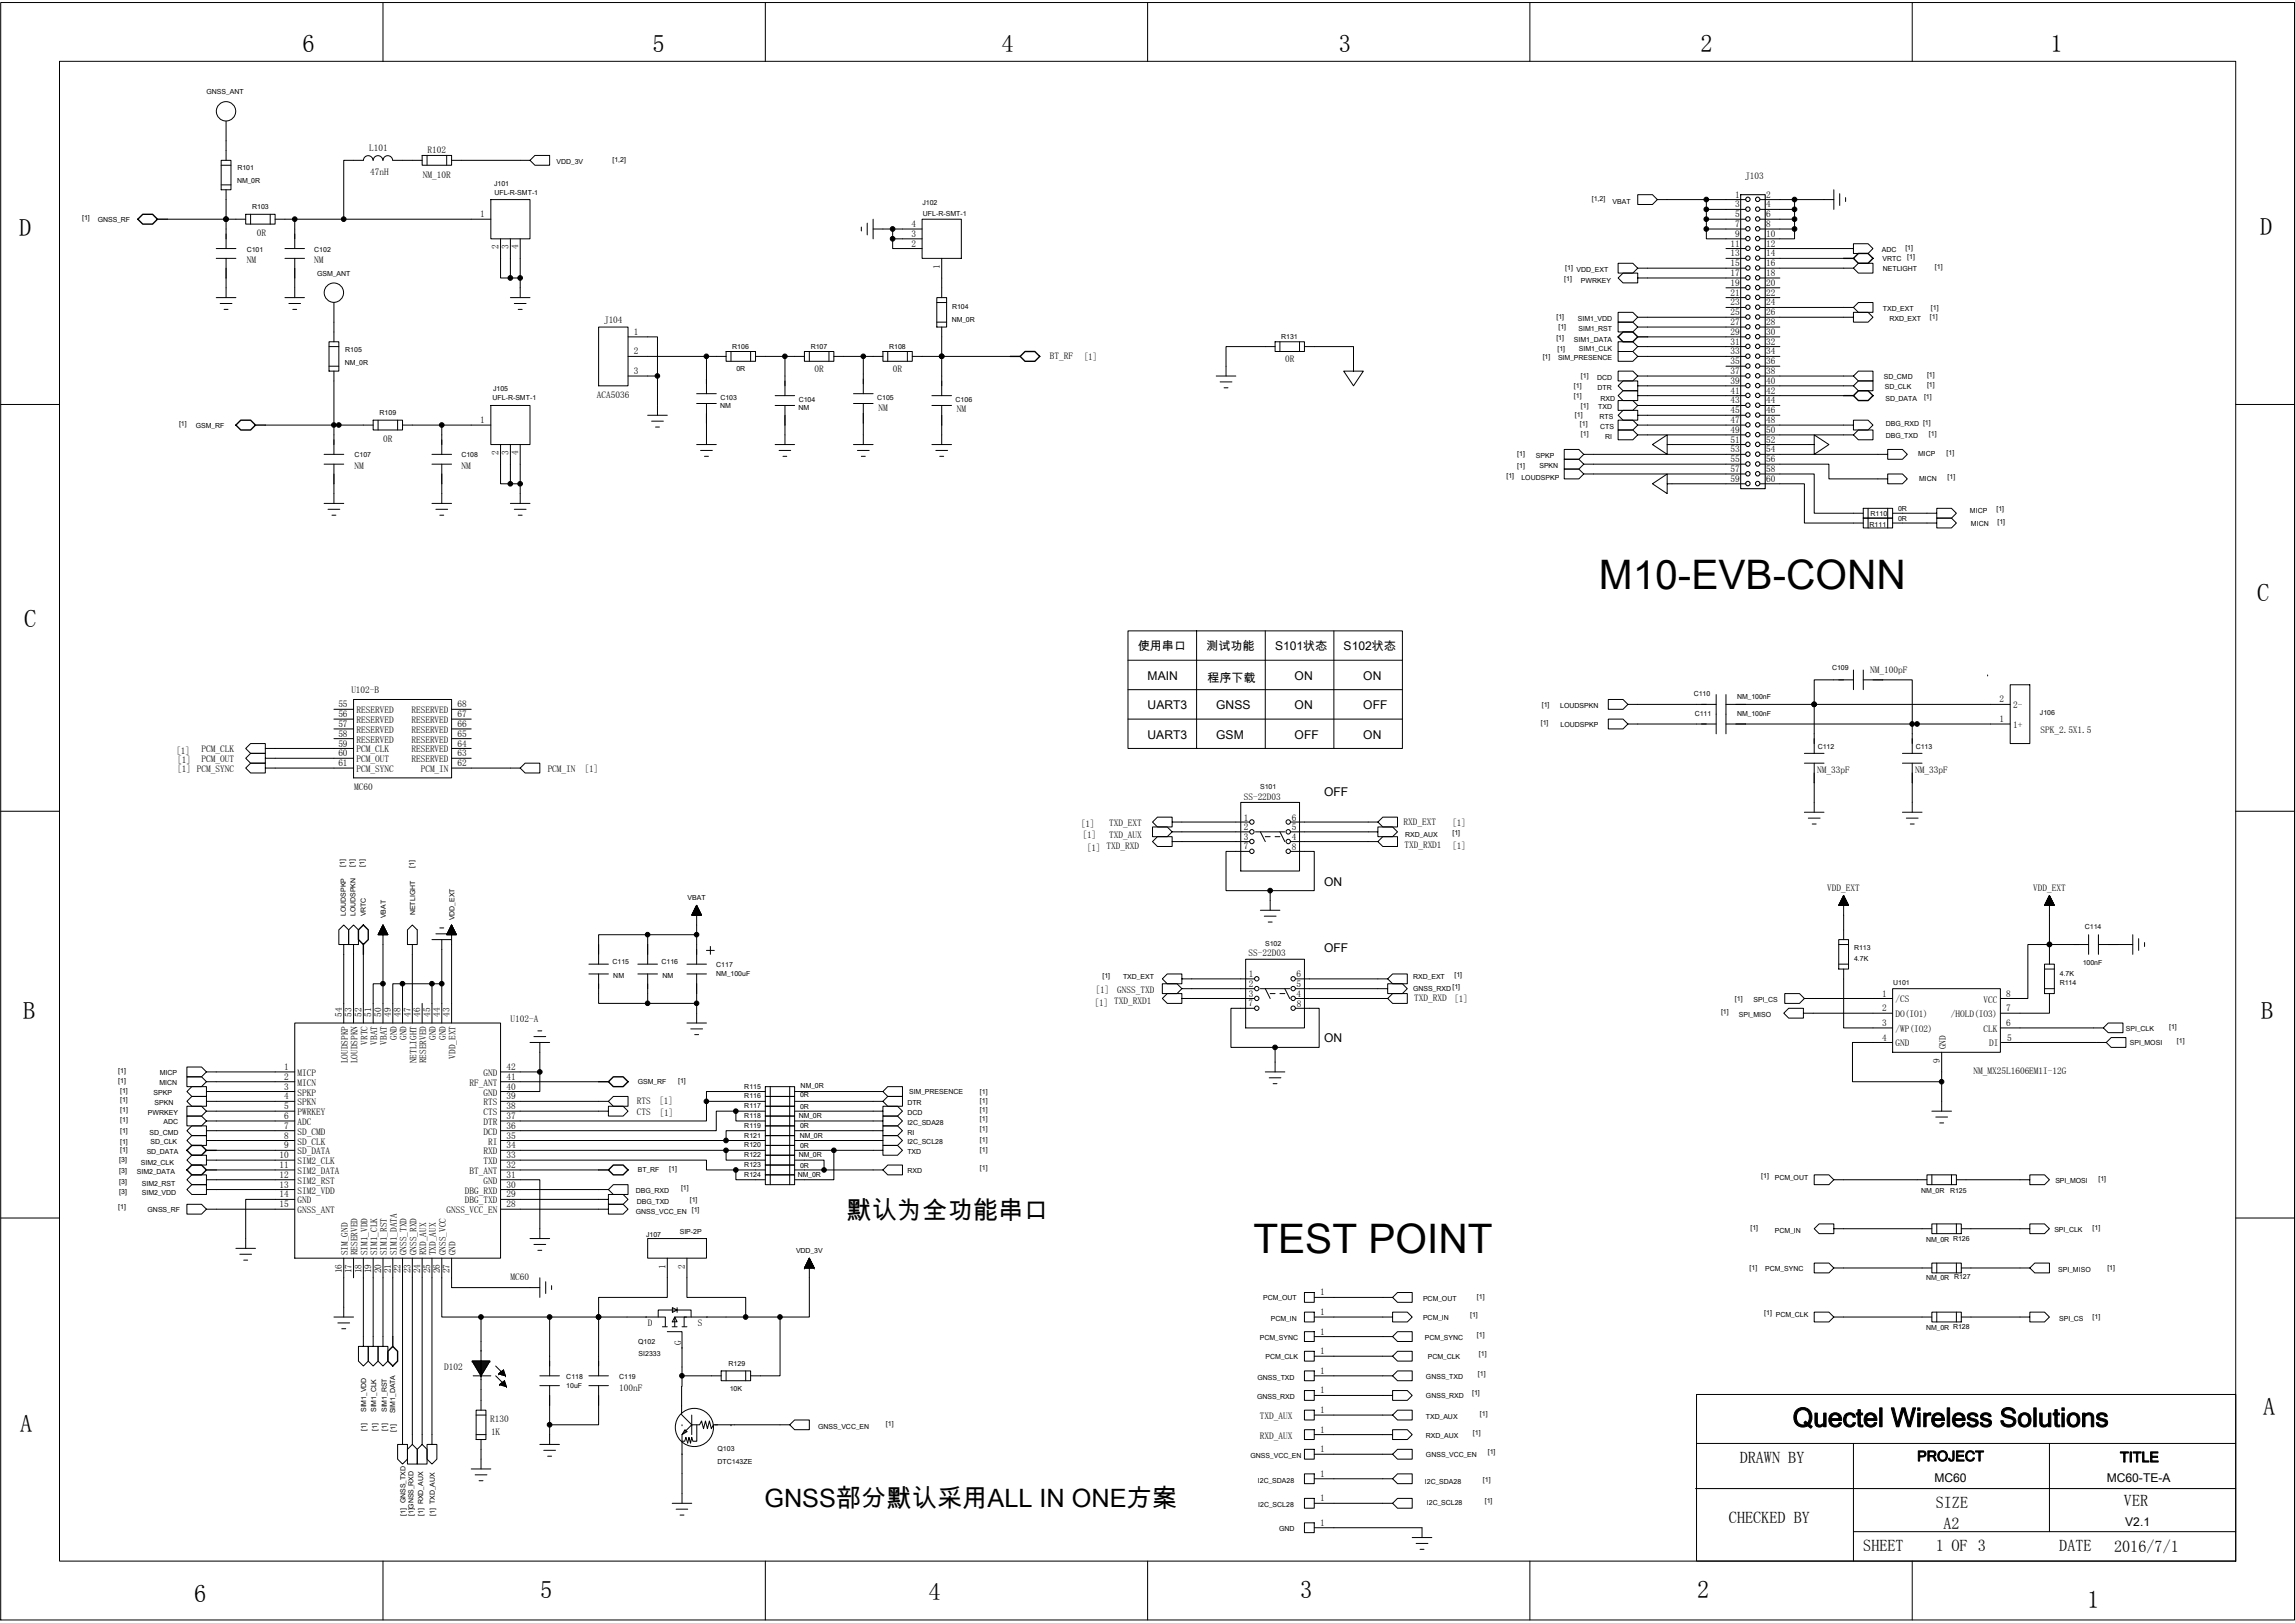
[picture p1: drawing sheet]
<svg xmlns="http://www.w3.org/2000/svg" width="594mm" height="420mm" viewBox="0 0 594 420" stroke-linecap="round" stroke-linejoin="round" font-family="sans-serif">
<defs><g id="words">
<g font-size="10.5">
<text x="413.9" y="152.4">M10-EVB-CONN</text>
<text x="324.4" y="324.5">TEST POINT</text>
</g>
<text font-size="6.8" x="464" y="369.4">Quectel Wireless Solutions</text>
<g font-size="6.5">
<text x="219.2" y="315.6">默认为全功能串口</text>
<text x="197.9" y="390.2">GNSS部分默认采用ALL IN ONE方案</text>
</g>
<g font-size="6.3">
<text x="78.3" y="13.3">6</text>
<text x="168.9" y="13.3">5</text>
<text x="259.2" y="13.3">4</text>
<text x="346.6" y="13.3">3</text>
<text x="440.2" y="13.3">2</text>
<text x="530.8" y="13.3">1</text>
<text x="5" y="61.1">D</text>
<text x="585.1" y="60.8">D</text>
<text x="584.3" y="155.7">C</text>
<text x="6.3" y="162.3">C</text>
<text x="6" y="263.8">B</text>
<text x="585.3" y="263.8">B</text>
<text x="5.2" y="370.6">A</text>
<text x="585.8" y="366.3">A</text>
<text x="139.9" y="413.6">5</text>
<text x="336.5" y="413.6">3</text>
<text x="439.3" y="413.6">2</text>
<text x="50.3" y="414.7">6</text>
<text x="240.3" y="414.1">4</text>
<text x="540.3" y="416.2">1</text>
</g>
<g font-size="4.2">
<text x="450.3" y="378.8">DRAWN BY</text>
<text x="549.8" y="389.9">VER</text>
<text x="447.5" y="394.2">CHECKED BY</text>
<text x="501.1" y="390.4">SIZE</text>
<text x="503.1" y="395.8">A2</text>
<text x="482.3" y="401.6">SHEET</text>
<text x="501.1" y="401.6">1 OF 3</text>
<text x="533.1" y="401.6">DATE</text>
<text x="547.3" y="401.9">2016/7/1</text>
</g>
<g font-size="3.7">
<text x="496.3" y="378.2">PROJECT</text>
<text x="548.8" y="378.5">TITLE</text>
</g>
<g font-size="3.1">
<text x="294.5" y="168.4">使用串口</text>
<text x="312.3" y="168.4">测试功能</text>
<text x="330" y="168.4">S101状态</text>
<text x="347.8" y="168.4">S102状态</text>
<text x="297.1" y="176">MAIN</text>
<text x="312.5" y="176.5">程序下载</text>
<text x="335.1" y="176">ON</text>
<text x="352.9" y="176">ON</text>
<text x="297.1" y="183.6">UART3</text>
<text x="314.8" y="183.6">GNSS</text>
<text x="335.1" y="183.6">ON</text>
<text x="352.9" y="183.6">OFF</text>
<text x="297.1" y="191.2">UART3</text>
<text x="314.8" y="191.2">GSM</text>
<text x="335.1" y="191.2">OFF</text>
<text x="352.9" y="191.2">ON</text>
<text x="342.7" y="206">OFF</text>
<text x="342.7" y="229.3">ON</text>
<text x="342.7" y="246.5">OFF</text>
<text x="342.7" y="269.9">ON</text>
<text x="500.7" y="383.7">MC60</text>
<text x="545.4" y="383.7">MC60-TE-A</text>
<text x="550.1" y="395.1">V2.1</text>
</g>
<g font-size="2.4">
<text x="95.6" y="39">L101</text>
<text x="110.6" y="39.6">R102</text>
<text x="95.8" y="45.3">47nH</text>
<text x="109.5" y="46.1">NM_10R</text>
<text x="451.7" y="46.3">J103</text>
<text x="449.1" y="51.2">1</text>
<text x="449.1" y="53.7">3</text>
<text x="457.2" y="51.2">2</text>
<text x="457.2" y="53.7">4</text>
<text x="124.3" y="56.2">1</text>
<text x="236" y="58.8">4</text>
<text x="449.1" y="56.2">5</text>
<text x="449.1" y="58.8">7</text>
<text x="457.2" y="56.2">6</text>
<text x="457.2" y="58.8">8</text>
<text x="66.5" y="61.1">0R</text>
<text x="129.1" y="64.6" transform="rotate(-90 129.1 64.6)">2</text>
<text x="131.6" y="64.6" transform="rotate(-90 131.6 64.6)">3</text>
<text x="134.1" y="64.6" transform="rotate(-90 134.1 64.6)">4</text>
<text x="236" y="63.9">2</text>
<text x="236" y="61.3">3</text>
<text x="447.9" y="63.9">11</text>
<text x="449.1" y="61.3">9</text>
<text x="457.2" y="63.9">12</text>
<text x="457.2" y="61.3">10</text>
<text x="63.9" y="68.2">NM</text>
<text x="81.4" y="68.2">NM</text>
<text x="243.3" y="69.6" transform="rotate(-90 243.3 69.6)">1</text>
<text x="447.9" y="66.4">13</text>
<text x="447.9" y="68.9">15</text>
<text x="447.9" y="71.5">17</text>
<text x="457.2" y="66.4">14</text>
<text x="457.2" y="68.9">16</text>
<text x="457.2" y="71.5">18</text>
<text x="447.9" y="74">19</text>
<text x="447.9" y="76.5">21</text>
<text x="457.2" y="74">20</text>
<text x="457.2" y="76.5">22</text>
<text x="156.4" y="83.7">J104</text>
<text x="447.9" y="79.1">23</text>
<text x="447.9" y="81.6">25</text>
<text x="457.2" y="79.1">24</text>
<text x="457.2" y="81.6">26</text>
<text x="164.1" y="86.7">1</text>
<text x="447.9" y="84.2">27</text>
<text x="447.9" y="86.7">29</text>
<text x="447.9" y="89.2">31</text>
<text x="457.2" y="84.2">28</text>
<text x="457.2" y="86.7">30</text>
<text x="457.2" y="89.2">32</text>
<text x="164.1" y="91.8">2</text>
<text x="271.8" y="93">BT_RF</text>
<text x="280.5" y="93.3">[1]</text>
<text x="332.6" y="93.8">0R</text>
<text x="447.9" y="91.8">33</text>
<text x="447.9" y="94.3">35</text>
<text x="457.2" y="91.8">34</text>
<text x="457.2" y="94.3">36</text>
<text x="164.1" y="96.8">3</text>
<text x="210.8" y="96.4">0R</text>
<text x="231.1" y="96.4">0R</text>
<text x="447.9" y="96.8">37</text>
<text x="447.9" y="99.4">39</text>
<text x="447.9" y="101.9">41</text>
<text x="457.2" y="96.8">38</text>
<text x="457.2" y="99.4">40</text>
<text x="457.2" y="101.9">42</text>
<text x="154.5" y="103">ACA5036</text>
<text x="227.4" y="106.3">NM</text>
<text x="247.7" y="106.8">NM</text>
<text x="447.9" y="104.5">43</text>
<text x="447.9" y="107">45</text>
<text x="457.2" y="104.5">44</text>
<text x="457.2" y="107">46</text>
<text x="124.3" y="109.5">1</text>
<text x="447.9" y="109.5">47</text>
<text x="447.9" y="112.1">49</text>
<text x="457.2" y="109.5">48</text>
<text x="457.2" y="112.1">50</text>
<text x="99.2" y="114.4">0R</text>
<text x="129.1" y="117.8" transform="rotate(-90 129.1 117.8)">2</text>
<text x="131.6" y="117.8" transform="rotate(-90 131.6 117.8)">3</text>
<text x="134.1" y="117.8" transform="rotate(-90 134.1 117.8)">4</text>
<text x="447.9" y="114.6">51</text>
<text x="447.9" y="117.1">53</text>
<text x="447.9" y="119.7">55</text>
<text x="457.2" y="114.6">52</text>
<text x="457.2" y="117.1">54</text>
<text x="457.2" y="119.7">56</text>
<text x="91.8" y="121.5">NM</text>
<text x="119.4" y="121.5">NM</text>
<text x="447.9" y="122.2">57</text>
<text x="447.9" y="124.7">59</text>
<text x="457.2" y="122.2">58</text>
<text x="457.2" y="124.7">60</text>
<text x="90.9" y="179.3">U102-B</text>
<text x="484.1" y="174.2">NM_100pF</text>
<text x="87.6" y="183.1">55</text>
<text x="87.6" y="185.7">56</text>
<text x="92.3" y="184.7">RESERVED</text>
<text x="106.5" y="184.7">RESERVED</text>
<text x="118.4" y="185.7">67</text>
<text x="118.4" y="183.1">68</text>
<text x="517.6" y="181.8">2</text>
<text x="521.1" y="183.4">2-</text>
<text x="87.6" y="188.2">57</text>
<text x="87.6" y="190.7">58</text>
<text x="92.3" y="187.2">RESERVED</text>
<text x="92.3" y="189.7">RESERVED</text>
<text x="106.5" y="189.7">RESERVED</text>
<text x="106.5" y="187.2">RESERVED</text>
<text x="118.4" y="190.7">65</text>
<text x="118.4" y="188.2">66</text>
<text x="517.6" y="186.9">1</text>
<text x="521.1" y="188.5">1+</text>
<text x="528.2" y="189.7">SPK_2.5X1.5</text>
<text x="45.6" y="195.1">[1]</text>
<text x="45.8" y="197.6">[1]</text>
<text x="52.2" y="194.8">PCM_CLK</text>
<text x="52.2" y="197.3">PCM_OUT</text>
<text x="87.6" y="193.3">59</text>
<text x="87.6" y="195.8">60</text>
<text x="92.3" y="192.3">RESERVED</text>
<text x="92.3" y="194.8">PCM_CLK</text>
<text x="92.3" y="197.3">PCM_OUT</text>
<text x="106.5" y="197.3">RESERVED</text>
<text x="106.5" y="194.8">RESERVED</text>
<text x="106.5" y="192.3">RESERVED</text>
<text x="118.4" y="195.8">63</text>
<text x="118.4" y="193.3">64</text>
<text x="45.8" y="199.9">[1] PCM_SYNC</text>
<text x="87.6" y="198.3">61</text>
<text x="92.3" y="199.9">PCM_SYNC</text>
<text x="108.9" y="199.9">PCM_IN</text>
<text x="118.4" y="198.3">62</text>
<text x="141.8" y="199.9">PCM_IN</text>
<text x="151.3" y="199.9">[1]</text>
<text x="470.4" y="200.2">NM_33pF</text>
<text x="495.8" y="200.2">NM_33pF</text>
<text x="91.6" y="204.5">MC60</text>
<text x="321.9" y="207">SS-22D03</text>
<text x="279.8" y="214.1">[1]</text>
<text x="287.1" y="213.8">TXD_EXT</text>
<text x="322" y="212.4">1</text>
<text x="322" y="215">2</text>
<text x="334.4" y="212.4">6</text>
<text x="334.4" y="215">5</text>
<text x="363.3" y="213.6">RXD_EXT</text>
<text x="375.9" y="213.9">[1]</text>
<text x="280.2" y="216.9">[1]</text>
<text x="281.3" y="220.2">[1] TXD_RXD</text>
<text x="287.1" y="216.9">TXD_AUX</text>
<text x="321.9" y="219.9">7</text>
<text x="322" y="217.5">3</text>
<text x="334.4" y="217.5">4</text>
<text x="334.4" y="220.2">8</text>
<text x="363.5" y="219.6">TXD_RXD1</text>
<text x="375.9" y="219.7">[1]</text>
<text x="473" y="230.6">VDD_EXT</text>
<text x="526.3" y="230.6">VDD_EXT</text>
<text x="323.2" y="247.6">SS-22D03</text>
<text x="283.5" y="257">[1]</text>
<text x="289.2" y="257">GNSS_TXD</text>
<text x="323.3" y="253">1</text>
<text x="323.3" y="255.6">2</text>
<text x="335.6" y="253">6</text>
<text x="335.6" y="255.6">5</text>
<text x="487.2" y="258">1</text>
<text x="519.3" y="258">8</text>
<text x="88.5" y="263.3" transform="rotate(-90 88.5 263.3)">54</text>
<text x="91" y="263.3" transform="rotate(-90 91 263.3)">53</text>
<text x="93.6" y="263.3" transform="rotate(-90 93.6 263.3)">52</text>
<text x="96.1" y="263.3" transform="rotate(-90 96.1 263.3)">51</text>
<text x="98.6" y="263.3" transform="rotate(-90 98.6 263.3)">50</text>
<text x="101.2" y="263.3" transform="rotate(-90 101.2 263.3)">49</text>
<text x="103.7" y="263.3" transform="rotate(-90 103.7 263.3)">48</text>
<text x="106.2" y="263.3" transform="rotate(-90 106.2 263.3)">47</text>
<text x="108.8" y="263.3" transform="rotate(-90 108.8 263.3)">46</text>
<text x="111.3" y="263.3" transform="rotate(-90 111.3 263.3)">45</text>
<text x="113.8" y="263.3" transform="rotate(-90 113.8 263.3)">44</text>
<text x="116.4" y="263.3" transform="rotate(-90 116.4 263.3)">43</text>
<text x="283.4" y="260.3">[1] TXD_RXD1</text>
<text x="323.2" y="260.5">7</text>
<text x="323.3" y="258.1">3</text>
<text x="335.6" y="258.1">4</text>
<text x="335.7" y="260.8">8</text>
<text x="366.1" y="259.2">TXD_RXD</text>
<text x="376.4" y="259.3">[1]</text>
<text x="487.2" y="261.8">2</text>
<text x="490.7" y="259.5">/CS</text>
<text x="490.7" y="263.3">DO(IO1)</text>
<text x="505" y="263.3">/HOLD(IO3)</text>
<text x="513.4" y="259.5">VCC</text>
<text x="519.3" y="261.8">7</text>
<text x="102.7" y="269.2" transform="rotate(-90 102.7 269.2)">GND</text>
<text x="105.2" y="269.2" transform="rotate(-90 105.2 269.2)">GND</text>
<text x="112.9" y="269.2" transform="rotate(-90 112.9 269.2)">GND</text>
<text x="115.4" y="269.2" transform="rotate(-90 115.4 269.2)">GND</text>
<text x="132.1" y="264.6">U102-A</text>
<text x="487.2" y="265.6">3</text>
<text x="487.2" y="269.4">4</text>
<text x="490.7" y="267.1">/WP(IO2)</text>
<text x="513.4" y="267.1">CLK</text>
<text x="519.3" y="265.6">6</text>
<text x="519.6" y="269.4">5</text>
<text x="90" y="275.3" transform="rotate(-90 90 275.3)">LOUDSPKP</text>
<text x="92.6" y="275.3" transform="rotate(-90 92.6 275.3)">LOUDSPKN</text>
<text x="95.1" y="270.4" transform="rotate(-90 95.1 270.4)">VRTC</text>
<text x="97.6" y="270.4" transform="rotate(-90 97.6 270.4)">VBAT</text>
<text x="100.2" y="270.4" transform="rotate(-90 100.2 270.4)">VBAT</text>
<text x="107.8" y="275.3" transform="rotate(-90 107.8 275.3)">NETLIGHT</text>
<text x="110.3" y="275.3" transform="rotate(-90 110.3 275.3)">RESERVED</text>
<text x="117.9" y="274" transform="rotate(-90 117.9 274)">VDD_EXT</text>
<text x="490.7" y="270.9">GND</text>
<text x="502.1" y="275.1" transform="rotate(-90 502.1 275.1)">9</text>
<text x="503.7" y="271.7" transform="rotate(-90 503.7 271.7)">GND</text>
<text x="514.9" y="270.9">DI</text>
<text x="73.6" y="277">1</text>
<text x="73.6" y="279.5">2</text>
<text x="77" y="278.5">MICP</text>
<text x="77" y="281.1">MICN</text>
<text x="121.6" y="281.1">RF_ANT</text>
<text x="125.2" y="278.5">GND</text>
<text x="131.1" y="279.5">41</text>
<text x="131.1" y="277">42</text>
<text x="510.8" y="278">NM_MX25L1606EM1I-12G</text>
<text x="73.6" y="282.1">3</text>
<text x="73.6" y="284.6">4</text>
<text x="73.6" y="287.1">5</text>
<text x="77" y="283.6">SPKP</text>
<text x="77" y="286.2">SPKN</text>
<text x="125.2" y="286.2">RTS</text>
<text x="125.2" y="283.6">GND</text>
<text x="131.1" y="287.1">38</text>
<text x="131.1" y="284.6">39</text>
<text x="131.1" y="282.1">40</text>
<text x="164.9" y="285.9">RTS</text>
<text x="170.6" y="285.9">[1]</text>
<text x="73.6" y="289.7">6</text>
<text x="73.6" y="292.2">7</text>
<text x="77" y="288.7">PWRKEY</text>
<text x="77" y="291.2">ADC</text>
<text x="77" y="293.8">SD_CMD</text>
<text x="125.2" y="293.8">DCD</text>
<text x="125.2" y="291.2">DTR</text>
<text x="125.2" y="288.7">CTS</text>
<text x="131.1" y="292.2">36</text>
<text x="131.1" y="289.7">37</text>
<text x="164.9" y="288.7">CTS</text>
<text x="170.7" y="289">[1]</text>
<text x="72.4" y="299.8">10</text>
<text x="73.6" y="294.7">8</text>
<text x="73.6" y="297.3">9</text>
<text x="77" y="296.3">SD_CLK</text>
<text x="77" y="298.8">SD_DATA</text>
<text x="125.2" y="298.8">RXD</text>
<text x="126.4" y="296.3">RI</text>
<text x="131.1" y="299.8">33</text>
<text x="131.1" y="297.3">34</text>
<text x="131.1" y="294.7">35</text>
<text x="72.4" y="302.4">11</text>
<text x="72.4" y="304.9">12</text>
<text x="77" y="301.4">SIM2_CLK</text>
<text x="77" y="303.9">SIM2_DATA</text>
<text x="121.6" y="303.9">BT_ANT</text>
<text x="125.2" y="301.4">TXD</text>
<text x="131.1" y="304.9">31</text>
<text x="131.1" y="302.4">32</text>
<text x="72.4" y="307.4">13</text>
<text x="72.4" y="310">14</text>
<text x="77" y="306.5">SIM2_RST</text>
<text x="77" y="309">SIM2_VDD</text>
<text x="77" y="311.5">GND</text>
<text x="120.4" y="311.5">DBG_TXD</text>
<text x="120.4" y="309">DBG_RXD</text>
<text x="125.2" y="306.5">GND</text>
<text x="131.1" y="310">29</text>
<text x="131.1" y="307.4">30</text>
<text x="72.4" y="312.5">15</text>
<text x="77" y="314.1">GNSS_ANT</text>
<text x="115.5" y="314.1">GNSS_VCC_EN</text>
<text x="131.1" y="312.5">28</text>
<text x="88.5" y="329.6" transform="rotate(-90 88.5 329.6)">16</text>
<text x="90" y="325" transform="rotate(-90 90 325)">SIM_GND</text>
<text x="91" y="329.6" transform="rotate(-90 91 329.6)">17</text>
<text x="92.6" y="325" transform="rotate(-90 92.6 325)">RESERVED</text>
<text x="93.6" y="329.6" transform="rotate(-90 93.6 329.6)">18</text>
<text x="95.1" y="325" transform="rotate(-90 95.1 325)">SIM1_VDD</text>
<text x="96.1" y="329.6" transform="rotate(-90 96.1 329.6)">19</text>
<text x="97.6" y="325" transform="rotate(-90 97.6 325)">SIM1_CLK</text>
<text x="98.6" y="329.6" transform="rotate(-90 98.6 329.6)">20</text>
<text x="100.2" y="325" transform="rotate(-90 100.2 325)">SIM1_RST</text>
<text x="101.2" y="329.6" transform="rotate(-90 101.2 329.6)">21</text>
<text x="102.7" y="325" transform="rotate(-90 102.7 325)">SIM1_DATA</text>
<text x="103.7" y="329.6" transform="rotate(-90 103.7 329.6)">22</text>
<text x="105.2" y="325" transform="rotate(-90 105.2 325)">GNSS_TXD</text>
<text x="106.2" y="329.6" transform="rotate(-90 106.2 329.6)">23</text>
<text x="107.8" y="325" transform="rotate(-90 107.8 325)">GNSS_RXD</text>
<text x="108.8" y="329.6" transform="rotate(-90 108.8 329.6)">24</text>
<text x="110.3" y="325" transform="rotate(-90 110.3 325)">RXD_AUX</text>
<text x="111.3" y="329.6" transform="rotate(-90 111.3 329.6)">25</text>
<text x="112.9" y="325" transform="rotate(-90 112.9 325)">TXD_AUX</text>
<text x="113.9" y="329.6" transform="rotate(-90 113.9 329.6)">26</text>
<text x="115.4" y="325" transform="rotate(-90 115.4 325)">GNSS_VCC</text>
<text x="116.4" y="329.6" transform="rotate(-90 116.4 329.6)">27</text>
<text x="117.9" y="325" transform="rotate(-90 117.9 325)">GND</text>
<text x="172.2" y="328.4" transform="rotate(-90 172.2 328.4)">1</text>
<text x="177.3" y="328.4" transform="rotate(-90 177.3 328.4)">2</text>
<text x="132.1" y="331.3">MC60</text>
<text x="341.7" y="335.4">1</text>
<text x="341.7" y="340.4">1</text>
<text x="167.7" y="343.3">D</text>
<text x="180.7" y="343.3">S</text>
<text x="341.7" y="345.5">1</text>
<text x="176.3" y="348.3" transform="rotate(-90 176.3 348.3)">G</text>
<text x="341.7" y="350.6">1</text>
<text x="115" y="354.6">D102</text>
<text x="341.7" y="355.7">1</text>
<text x="160.3" y="360">100nF</text>
<text x="341.7" y="360.7">1</text>
<text x="341.7" y="365.8">1</text>
<text x="126.9" y="368.2">R130</text>
<text x="127.1" y="371.4">1K</text>
<text x="326.1" y="367.3">TXD_AUX</text>
<text x="341.7" y="370.9">1</text>
<text x="326.1" y="372.4">RXD_AUX</text>
<text x="341.7" y="376">1</text>
<text x="341.7" y="382.3">1</text>
<text x="341.7" y="388.7">1</text>
<text x="341.7" y="395">1</text>
</g>
<g font-size="1.8">
<text x="53.5" y="24.3">GNSS_ANT</text>
<text x="61.4" y="47.5">NM_0R</text>
<text x="61.5" y="44.1">R101</text>
<text x="144.1" y="42.5">VDD_3V</text>
<text x="158.6" y="42.1">[1,2]</text>
<text x="127.9" y="48.1">J101</text>
<text x="128" y="50.4">UFL-R-SMT-1</text>
<text x="238.8" y="53">J102</text>
<text x="412" y="52">[1,2]</text>
<text x="417.4" y="52.7">VBAT</text>
<text x="21.2" y="57">[1]</text>
<text x="25.3" y="57.4">GNSS_RF</text>
<text x="65.3" y="54.2">R103</text>
<text x="238.9" y="56">UFL-R-SMT-1</text>
<text x="63.9" y="65.1">C101</text>
<text x="81.4" y="65.1">C102</text>
<text x="487.1" y="65.1">ADC</text>
<text x="493.2" y="64.7">[1]</text>
<text x="82.1" y="71.5">GSM_ANT</text>
<text x="405.2" y="70">[1]</text>
<text x="408.1" y="70.4">VDD_EXT</text>
<text x="487.3" y="67.6">VRTC</text>
<text x="487.4" y="70.2">NETLIGHT</text>
<text x="493.7" y="66.9">[1]</text>
<text x="500.9" y="69.7">[1]</text>
<text x="404.9" y="72.8">[1]</text>
<text x="409.2" y="73.2">PWRKEY</text>
<text x="246.4" y="83.3">NM_0R</text>
<text x="246.5" y="79.9">R104</text>
<text x="402.9" y="82.7">[1]</text>
<text x="408.4" y="83.1">SIM1_VDD</text>
<text x="487.4" y="80.6">TXD_EXT</text>
<text x="489.1" y="83.1">RXD_EXT</text>
<text x="499.6" y="82.7">[1]</text>
<text x="499.8" y="80.1">[1]</text>
<text x="331.7" y="87.8">R131</text>
<text x="402.9" y="88">[1]</text>
<text x="403.4" y="85.2">[1]</text>
<text x="407.4" y="88.5">SIM1_DATA</text>
<text x="408.6" y="85.7">SIM1_RST</text>
<text x="89.3" y="94.4">NM_0R</text>
<text x="89.4" y="91">R105</text>
<text x="189.6" y="90.3">R106</text>
<text x="190.6" y="96">0R</text>
<text x="209.9" y="90.3">R107</text>
<text x="230.2" y="90.3">R108</text>
<text x="399.3" y="92.8">[1]</text>
<text x="403.2" y="90.8">[1]</text>
<text x="403.3" y="93.3">SIM_PRESENCE</text>
<text x="408.7" y="90.7">SIM1_CLK</text>
<text x="127.6" y="101.2">J105</text>
<text x="407.4" y="100.4">[1]</text>
<text x="409.2" y="97.9">[1]</text>
<text x="413.5" y="98.4">DCD</text>
<text x="413.5" y="100.9">DTR</text>
<text x="487.6" y="98.1">SD_CMD</text>
<text x="487.9" y="100.6">SD_CLK</text>
<text x="498.8" y="97.6">[1]</text>
<text x="498.8" y="100.2">[1]</text>
<text x="98.3" y="107.5">R109</text>
<text x="127.5" y="103.5">UFL-R-SMT-1</text>
<text x="186.4" y="105.5">NM</text>
<text x="186.5" y="103.4">C103</text>
<text x="206.7" y="106">NM</text>
<text x="206.7" y="103.9">C104</text>
<text x="227" y="103.4">C105</text>
<text x="247.4" y="103.9">C106</text>
<text x="407.4" y="103">[1]</text>
<text x="409.2" y="105.5">[1]</text>
<text x="413.7" y="106">TXD</text>
<text x="414.3" y="103.7">RXD</text>
<text x="488.1" y="103.7">SD_DATA</text>
<text x="498" y="103.2">[1]</text>
<text x="46.3" y="110.3">[1]</text>
<text x="50.7" y="110.7">GSM_RF</text>
<text x="407.7" y="108.1">[1]</text>
<text x="409" y="110.3">[1]</text>
<text x="409.2" y="112.9">[1]</text>
<text x="414" y="108.5">RTS</text>
<text x="414.2" y="111.1">CTS</text>
<text x="415.5" y="113.6">RI</text>
<text x="488.1" y="113.3">DBG_TXD</text>
<text x="488.2" y="110.3">DBG_RXD [1]</text>
<text x="499.3" y="112.9">[1]</text>
<text x="91.8" y="118.4">C107</text>
<text x="119.4" y="118.4">C108</text>
<text x="392.7" y="118.2">[1]</text>
<text x="397.5" y="118.6">SPKP</text>
<text x="496.5" y="118.1">MICP</text>
<text x="503.9" y="117.7">[1]</text>
<text x="389.9" y="123.8">[1]</text>
<text x="392.7" y="121.2">[1]</text>
<text x="393.8" y="124.2">LOUDSPKP</text>
<text x="398.5" y="121.2">SPKN</text>
<text x="496.8" y="124.5">MICN</text>
<text x="504.1" y="124">[1]</text>
<text x="484" y="136.4">R111</text>
<text x="484.2" y="133.6">R110</text>
<text x="491.3" y="132.2">0R</text>
<text x="491.3" y="134.8">0R</text>
<text x="509.9" y="132.9">MICP</text>
<text x="510.2" y="136.2">MICN</text>
<text x="516.8" y="132.4">[1]</text>
<text x="517.1" y="135.7">[1]</text>
<text x="474.2" y="173.5">C109</text>
<text x="399.1" y="182.9">[1]</text>
<text x="403.9" y="183.4">LOUDSPKN</text>
<text x="438.4" y="180.1">C110</text>
<text x="438.7" y="185.4">C111</text>
<text x="449.7" y="185.4">NM_100nF</text>
<text x="449.7" y="181.1">NM_100nF</text>
<text x="528.1" y="185.2">J106</text>
<text x="398.8" y="187.7">[1]</text>
<text x="404" y="188.2">LOUDSPKP</text>
<text x="470.5" y="193.9">C112</text>
<text x="495.9" y="193.9">C113</text>
<text x="326.2" y="204.2">S101</text>
<text x="363.8" y="216.6">RXD_AUX</text>
<text x="376" y="216.2">[1]</text>
<text x="89.2" y="224.5" transform="rotate(-90 89.2 224.5)">[1]</text>
<text x="91.8" y="224.5" transform="rotate(-90 91.8 224.5)">[1]</text>
<text x="94.3" y="224.5" transform="rotate(-90 94.3 224.5)">[1]</text>
<text x="107.2" y="224.7" transform="rotate(-90 107.2 224.7)">[1]</text>
<text x="178" y="233.1">VBAT</text>
<text x="89.5" y="237.1" transform="rotate(-90 89.5 237.1)">LOUDSPKP</text>
<text x="92" y="237.2" transform="rotate(-90 92 237.2)">LOUDSPKN</text>
<text x="94.7" y="237.2" transform="rotate(-90 94.7 237.2)">VRTC</text>
<text x="99.9" y="237.8" transform="rotate(-90 99.9 237.8)">VBAT</text>
<text x="107.5" y="236.9" transform="rotate(-90 107.5 236.9)">NETLIGHT</text>
<text x="117.7" y="238.2" transform="rotate(-90 117.7 238.2)">VDD_EXT</text>
<text x="327.5" y="244.8">S102</text>
<text x="479.9" y="245.8">R113</text>
<text x="539.7" y="240.5">C114</text>
<text x="158.6" y="249.6">C115</text>
<text x="171.3" y="249.6">C116</text>
<text x="185.4" y="250.4">C117</text>
<text x="479.9" y="248.7">4.7K</text>
<text x="539.1" y="249.9">100nF</text>
<text x="158.8" y="253.2">NM</text>
<text x="171.5" y="253.2">NM</text>
<text x="185.4" y="252.7">NM_100uF</text>
<text x="285.4" y="253.2">[1]</text>
<text x="290.7" y="253.4">TXD_EXT</text>
<text x="365.8" y="253.4">RXD_EXT</text>
<text x="365.8" y="256.5">GNSS_RXD</text>
<text x="376" y="256">[1]</text>
<text x="376.5" y="252.9">[1]</text>
<text x="490.1" y="254.9">U101</text>
<text x="533.2" y="255">R114</text>
<text x="533.2" y="252.8">4.7K</text>
<text x="445.5" y="262.6">[1]</text>
<text x="449.1" y="259">[1]</text>
<text x="450.1" y="263.3">SPI_MISO</text>
<text x="453.9" y="259.5">SPI_CS</text>
<text x="550.3" y="266.9">SPI_CLK</text>
<text x="561.5" y="266.4">[1]</text>
<text x="563.5" y="269.9">[1]</text>
<text x="551.3" y="270.6">SPI_MOSI</text>
<text x="30.6" y="277.8">[1]</text>
<text x="30.6" y="280.3">[1]</text>
<text x="41.2" y="280.8">MICN</text>
<text x="41.3" y="278.3">MICP</text>
<text x="165.1" y="280.7">GSM_RF</text>
<text x="175.5" y="280.3">[1]</text>
<text x="192.7" y="281.8">R115</text>
<text x="207.3" y="281.7">NM_0R</text>
<text x="31.1" y="282.9">[1]</text>
<text x="31.1" y="285.4">[1]</text>
<text x="31.1" y="288">[1]</text>
<text x="39.7" y="283.6">SPKP</text>
<text x="40" y="286.1">SPKN</text>
<text x="192.7" y="286.9">R117</text>
<text x="192.7" y="284.4">R116</text>
<text x="207.1" y="287">0R</text>
<text x="207.1" y="284">0R</text>
<text x="234.9" y="286.1">DTR</text>
<text x="235.3" y="283.1">SIM_PRESENCE</text>
<text x="253.7" y="288">[1]</text>
<text x="253.7" y="285.7">[1]</text>
<text x="253.7" y="283.1">[1]</text>
<text x="31.1" y="293.3">[1]</text>
<text x="31.1" y="290.5">[1]</text>
<text x="38.3" y="288.7">PWRKEY</text>
<text x="38.7" y="293.7">SD_CMD</text>
<text x="42.3" y="291">ADC</text>
<text x="192.7" y="289.4">R118</text>
<text x="192.7" y="292">R119</text>
<text x="206.7" y="289.3">NM_0R</text>
<text x="207.1" y="292.1">0R</text>
<text x="234.9" y="288.7">DCD</text>
<text x="234.9" y="291.2">I2C_SDA28</text>
<text x="234.9" y="293.7">RI</text>
<text x="253.7" y="290.2">[1]</text>
<text x="253.7" y="292.8">[1]</text>
<text x="31.1" y="296.1">[1]</text>
<text x="31.1" y="298.3">[1]</text>
<text x="38" y="298.7">SD_DATA</text>
<text x="39" y="296.3">SD_CLK</text>
<text x="192.7" y="297">R120</text>
<text x="192.7" y="299.6">R122</text>
<text x="192.7" y="294.5">R121</text>
<text x="206.7" y="299.5">NM_0R</text>
<text x="207" y="294.6">NM_0R</text>
<text x="207.1" y="297.2">0R</text>
<text x="234.9" y="298.8">TXD</text>
<text x="234.9" y="296.3">I2C_SCL28</text>
<text x="253.7" y="298.3">[1]</text>
<text x="253.7" y="295.5">[1]</text>
<text x="30.9" y="300.9">[3]</text>
<text x="30.9" y="303.7">[3]</text>
<text x="35.4" y="304">SIM2_DATA</text>
<text x="36.4" y="301.6">SIM2_CLK</text>
<text x="165.1" y="303.5">BT_RF</text>
<text x="173.2" y="303.2">[1]</text>
<text x="192.7" y="302.1">R123</text>
<text x="192.7" y="304.7">R124</text>
<text x="206.5" y="304.8">NM_0R</text>
<text x="207.1" y="302.3">0R</text>
<text x="234.9" y="303.6">RXD</text>
<text x="253.7" y="302.9">[1]</text>
<text x="455.9" y="304.9">[1]</text>
<text x="459.4" y="305.4">PCM_OUT</text>
<text x="543.2" y="305.7">[1]</text>
<text x="30.9" y="306.5">[3]</text>
<text x="30.9" y="309">[3]</text>
<text x="36.7" y="306.9">SIM2_RST</text>
<text x="36.7" y="309.5">SIM2_VDD</text>
<text x="164.6" y="308.7">DBG_RXD</text>
<text x="164.9" y="311.8">DBG_TXD</text>
<text x="176.3" y="308">[1]</text>
<text x="178.6" y="311">[1]</text>
<text x="497.3" y="308.9">NM_0R</text>
<text x="504.8" y="308.8">R125</text>
<text x="532" y="306.2">SPI_MOSI</text>
<text x="30.6" y="313.1">[1]</text>
<text x="38.2" y="313.8">GNSS_RF</text>
<text x="164.6" y="314.3">GNSS_VCC_EN</text>
<text x="179.1" y="313.8">[1]</text>
<text x="167.2" y="320.1">J107</text>
<text x="176" y="319.4">SIP-2P</text>
<text x="453.1" y="318.4">[1]</text>
<text x="459.5" y="319.1">PCM_IN</text>
<text x="498.6" y="321.5">NM_0R R126</text>
<text x="531.8" y="318.9">SPI_CLK</text>
<text x="541.7" y="318.4">[1]</text>
<text x="206.1" y="324.4">VDD_3V</text>
<text x="452.9" y="328.8">[1]</text>
<text x="456.9" y="329">PCM_SYNC</text>
<text x="532.8" y="329.3">SPI_MISO</text>
<text x="545.5" y="328.8">[1]</text>
<text x="498.6" y="331.4">NM_0R R127</text>
<text x="327" y="336.6">PCM_OUT</text>
<text x="329" y="342">PCM_IN</text>
<text x="368.4" y="336.9">PCM_OUT</text>
<text x="368.4" y="341.7">PCM_IN</text>
<text x="380.5" y="341">[1]</text>
<text x="382.3" y="336.2">[1]</text>
<text x="456.7" y="340.5">[1]</text>
<text x="459.7" y="341">PCM_CLK</text>
<text x="533.1" y="342">SPI_CS</text>
<text x="541.7" y="341.5">[1]</text>
<text x="165.2" y="347.8">Q102</text>
<text x="326.1" y="346.8">PCM_SYNC</text>
<text x="368.9" y="346.8">PCM_SYNC</text>
<text x="382.3" y="346.1">[1]</text>
<text x="498.6" y="344.4">NM_0R R128</text>
<text x="165.3" y="351.1">SI2333</text>
<text x="188.6" y="353.6">R129</text>
<text x="327.6" y="351.9">PCM_CLK</text>
<text x="369.6" y="351.9">PCM_CLK</text>
<text x="382.8" y="351.1">[1]</text>
<text x="146.6" y="356.9">C118</text>
<text x="146.6" y="359.3">10uF</text>
<text x="160.3" y="356.9">C119</text>
<text x="325.5" y="357.2">GNSS_TXD</text>
<text x="369.1" y="356.9">GNSS_TXD</text>
<text x="382.6" y="356.2">[1]</text>
<text x="94.8" y="365.6" transform="rotate(-90 94.8 365.6)">SIM1_VDD</text>
<text x="97.4" y="365.6" transform="rotate(-90 97.4 365.6)">SIM1_CLK</text>
<text x="100.2" y="365.6" transform="rotate(-90 100.2 365.6)">SIM1_RST</text>
<text x="102.3" y="365.8" transform="rotate(-90 102.3 365.8)">SIM1_DATA</text>
<text x="188.9" y="360.1">10K</text>
<text x="325.4" y="362.3">GNSS_RXD</text>
<text x="369.1" y="362">GNSS_RXD</text>
<text x="381.1" y="361">[1]</text>
<text x="94.8" y="370.4" transform="rotate(-90 94.8 370.4)">[1]</text>
<text x="97.6" y="370.4" transform="rotate(-90 97.6 370.4)">[1]</text>
<text x="100.2" y="370.4" transform="rotate(-90 100.2 370.4)">[1]</text>
<text x="102.4" y="370.6" transform="rotate(-90 102.4 370.6)">[1]</text>
<text x="211.8" y="369.9">GNSS_VCC_EN</text>
<text x="229.3" y="369.2">[1]</text>
<text x="369.1" y="367.3">TXD_AUX</text>
<text x="381.3" y="371.4">[1]</text>
<text x="383.1" y="366.6">[1]</text>
<text x="185.8" y="375.8">Q103</text>
<text x="323.7" y="377.5">GNSS_VCC_EN</text>
<text x="369.1" y="372.2">RXD_AUX</text>
<text x="369.1" y="377.2">GNSS_VCC_EN</text>
<text x="385.1" y="376.5">[1]</text>
<text x="185.8" y="379">DTC143ZE</text>
<text x="325.6" y="383.8">I2C_SDA28</text>
<text x="383.9" y="383.6">[1]</text>
<text x="105" y="389.2" transform="rotate(-90 105 389.2)">GNSS_TXD</text>
<text x="368.9" y="384.1">I2C_SDA28</text>
<text x="369.4" y="389.7">I2C_SCL28</text>
<text x="384.4" y="389.2">[1]</text>
<text x="105" y="392.5" transform="rotate(-90 105 392.5)">[1]</text>
<text x="107" y="392.5" transform="rotate(-90 107 392.5)">[1]GNSS_RXD</text>
<text x="109.6" y="392.5" transform="rotate(-90 109.6 392.5)">[1] RXD_AUX</text>
<text x="112.6" y="392.5" transform="rotate(-90 112.6 392.5)">[1] TXD_AUX</text>
<text x="325.7" y="390.2">I2C_SCL28</text>
<text x="331.1" y="396.3">GND</text>
</g>
</g></defs>
<g fill="none" stroke="#000" stroke-width=".26">
<path d="M.2 .7h593.8v418.7h-593.8zM15.4 15.9h563.3v388.2h-563.3zM99.1 .7v15.2M198.1 .7v15.2M297.1 .7v15.2M396 .7v15.2M495 .7v15.2M58.5 31.4v10.1M43.3 56.7h15.2M57.2 41.5h2.6v7.6h-2.6zM57.2 47.9h2.6M57.2 42.8h2.6"/>
<path d="M58.5 56.7h.1M58.5 49.1v7.6h5.1M58.5 56.7v7.6M63.6 55.5h7.6v2.5h-7.6zM64.9 55.5v2.5M69.9 55.5v2.5M71.2 56.7h17.8M76.3 56.7v7.6M94.1 41.5h-5.1v15.2h38.1M94.1 41.5a1.24 1.24 0 0 1 1.2-1.2 1.24 1.24 0 0 1 1.3 1.2M96.6 41.5a1.24 1.24 0 0 1 1.3-1.2 1.24 1.24 0 0 1 1.2 1.2M109.3 41.5h-7.7a1.24 1.24 0 0 0-1.2-1.2 1.24 1.24 0 0 0-1.2 1.2"/>
<path d="M109.3 40.2h7.6v2.6h-7.6zM110.5 40.2v2.6M115.6 40.2v2.6M116.9 41.5h20.3l1.3 1.3h3.8v-2.6h-3.8l-1.3 1.3M127.1 51.7h10.1v10.1h-10.1zM223 58.8v1M224.5 57.8v3M226 56.7v5.1M226 59.3h12.7M231.1 59.3v5h7.6M238.7 56.7h10.1v10.2h-10.1zM429 51.7l-1.2-1.3h-3.9v2.5h3.9l1.2-1.2h22.9"/>
<path d="M441.7 59.3v2.5h10.2M441.7 51.7v7.6M451.9 54.2h-10.2M451.9 56.7h-10.2M451.9 59.3h-10.2M455.7 51.7h8.8v2.5M455.7 54.2h8.8M455.7 56.7h8.8M455.7 59.3h8.8M464.5 56.7v5.1h-8.8M464.5 51.7h10.2M464.5 54.2v2.5"/>
<path d="M474.7 49.1v5.1M476.2 50.1v3.1M477.7 51.2v1M56 64.3h5.1M56 66.9h5.1M56 77h5.1M57 78.6h3M58.5 66.9v10.1M73.8 64.3h5M73.8 66.9h5M73.8 77h5M74.8 78.6h3"/>
<path d="M76.3 66.9v10.1M86.4 78.3v10.2M129.6 61.8v10.2h2.5M132.1 77h5.1M132.1 61.8v10.2h2.6M133.1 78.6h3.1M134.7 61.8v15.2M238.7 61.8h-7.6M242.5 77h2.5v7.7h-2.5zM242.5 78.3h2.5M243.8 66.9v10.1M446.8 64.3h5.1"/>
<path d="M446.8 66.9h5.1M446.8 74.5h5.1M446.8 77h5.1M446.8 79.6h5.1M451.9 69.4h-28l-1.2 1.3h-3.8v-2.5h3.8l1.2 1.2M451.9 72h-28v-1.3h-3.8l-1.2 1.3 1.2 1.2h3.8v-1.2M455.7 64.3h24.1v-1.2h3.8l1.2 1.2-1.2 1.3h-3.8v-1.3M455.7 69.4h24.1l1.2 1.3h3.8v-2.5h-3.8l-1.2 1.2M455.7 79.6h24.1l1.2 1.3h3.8v-2.6h-3.8l-1.2 1.3M455.7 66.9h21.5M455.7 72h5M455.7 74.5h5"/>
<path d="M455.7 77h5M58 80.1h1M75.8 80.1h1M85.2 88.5h2.5v7.6h-2.5zM85.2 89.7h2.5M85.2 94.8h2.5M86.4 96.1v13.9h1.3h-1.3M134.1 80.1h1.1M155 84.7h7.6v15.2h-7.6zM162.6 87.2h7.6v10.1h-7.6M162.6 92.3h25.4M170.2 97.3v10.2"/>
<path d="M182.9 92.3v9.6M188 91h7.6v2.5h-7.6zM189.2 91v2.5M194.3 91v2.5M195.6 92.3h7.6v10.1M208.2 92.3h-5M208.2 91h7.7v2.5h-7.7zM209.5 91v2.5M214.6 91v2.5M215.9 92.3h7.6M228.6 92.3h-5.1v9.6M228.6 91h7.5v2.5h-7.5z"/>
<path d="M229.8 91v2.5M234.9 91v2.5M236.1 92.3h25.4M242.5 83.4h2.5M243.8 84.7v17.7M314.8 97.3h5.1M315.8 98.9h3.1M330.1 89.7h-12.7v7.6M330.1 88.5h7.6v2.5h-7.6zM331.3 88.5v2.5M336.4 88.5v2.5M337.7 89.7h12.7v6.4h-2.6l2.6 3.8 2.5-3.8h-2.5"/>
<path d="M423.9 97.3l-1.2-1.2h-3.8v2.5h3.8l1.2-1.3h28M423.9 99.9v1.3h-3.8l-1.2-1.3 1.2-1.3h3.8v1.3h28M446.8 94.8h5.1M451.9 82.1h-28l-1.2 1.3h-3.8v-2.5h3.8l1.2 1.2M451.9 84.7h-28l-1.2 1.2h-3.8v-2.5h3.8l1.2 1.3M451.9 89.7h-28l-1.2 1.3h-3.8v-2.5h3.8l1.2 1.2M451.9 92.3h-28l-1.2 1.2h-3.8v-2.5h3.8l1.2 1.3M451.9 87.2h-25.4M455.7 82.1h24.1v-1.2h3.8l1.2 1.2-1.2 1.3h-3.8v-1.3M455.7 97.3h24.1l1.2 1.3h3.8v-2.5h-3.8l-1.2 1.2M455.7 99.9h24.1l1.2 1.3h3.8v-2.6h-3.8l-1.2 1.3M455.7 84.7h5"/>
<path d="M455.7 87.2h5M455.7 89.7h5M455.7 92.3h5M455.7 94.8h5M.2 104.7h15.2M68.7 110h17.7v7.6M83.9 117.6h5.1M87.7 110h8.9M96.6 108.8h7.6v2.5h-7.6zM97.9 108.8v2.5M102.9 108.8v2.5M104.2 110h22.9"/>
<path d="M111.8 117.6h5.1M114.4 110v7.6M127.1 105h10.1v10.1h-10.1zM129.6 115.1v10.1h2.5M132.1 115.1v10.1h2.6M134.7 115.1v15.2M167.7 107.5h5M168.7 109h3M169.7 110.6h1M180.3 115.1h5.1M180.3 101.9h5.1M180.3 104.5h5.1"/>
<path d="M181.3 116.6h3.1M182.4 118.1h1M182.9 104.5v10.6M200.7 115.1h5M200.7 102.4h5M200.7 105h5M201.7 116.6h3M202.7 118.1h1M203.2 105v10.1M220.9 115.1h5.1M220.9 101.9h5.1M220.9 104.5h5.1"/>
<path d="M221.9 116.6h3.1M223 118.1h1M223.5 104.5v10.6M241.2 115.1h5.1M241.2 102.4h5.1M241.2 105h5.1M242.2 116.6h3.1M243.3 118.1h1M243.8 105v10.1M316.9 100.4h1M423.9 102.4v1.3h-3.8l-1.2-1.3 1.2-1.2h3.8v1.2h28M423.9 105l-1.2-1.3h-3.8v2.5h3.8l1.2-1.2h28"/>
<path d="M423.9 107.5v1.3h-3.8l-1.2-1.3 1.2-1.3h3.8v1.3h28M423.9 110l-1.2-1.2h-3.8v2.5h3.8l1.2-1.3h28M423.9 112.6l-1.2-1.3h-3.8v2.6h3.8l1.2-1.3h28M431.6 115.1v-2.5l-3.8 2.5 3.8 2.5v-2.5h20.3M451.9 117.6h-41.9l-1.3 1.3h-3.8v-2.5h3.8l1.3 1.2M455.7 115.1h13.9v2.5l3.8-2.5-3.8-2.5v2.5M455.7 117.6h32.9v-1.2h3.9l1.2 1.2-1.2 1.3h-3.9v-1.3M455.7 102.4h21.5M455.7 105h5M455.7 107.5h5M479.8 110v1.3h3.8l1.2-1.3-1.2-1.2h-3.8v1.2h-24.1M479.8 112.6l1.2-1.3h3.8v2.6h-3.8l-1.2-1.3h-24.1"/>
<path d="M578.7 104.7h15.3M83.9 120.2h5.1M83.9 130.3h5.1M84.9 131.8h3.1M85.9 133.4h1M86.4 120.2v10.1M111.8 120.2h5.1M111.8 130.3h5.1M112.8 131.8h3.1M113.8 133.4h1.1M114.4 120.2v10.1M132.1 130.3h5.1"/>
<path d="M133.1 131.8h3.1M134.1 133.4h1.1M451.9 120.2h-41.9l-1.3 1.2h-3.8v-2.5h3.8l1.3 1.3M451.9 125.2h-20.3v2.6l-3.8-2.6 3.8-2.5v2.5M451.9 122.7h-41.9l-1.3 1.3h-3.8v-2.6h3.8l1.3 1.3M455.7 120.2h17.7v3.8h15.2v-1.3h3.9l1.2 1.3-1.2 1.2h-3.9v-1.2M455.7 122.7h13.9v10.2h12.7M455.7 125.2h11.4v10.2h15.2M482.3 131.6h7.6v2.5h-7.6zM482.3 134.1h7.6v2.6h-7.6zM483.6 131.6v5.1M488.6 131.6v5.1"/>
<path d="M489.9 132.9h11.4v-1.3h3.9l1.2 1.3-1.2 1.2h-3.9v-1.2M489.9 135.4h11.4v-1.3h3.9l1.2 1.3-1.2 1.3h-3.9v-1.3M292 170.9h71M292 178.5h71M309.7 163.3v30.5h53.3v-30.5h-71v30.5h17.7M327.5 163.3v30.5M345.3 163.3v30.5M444.2 179.8v10.2M446.8 179.8v10.2M479.8 176h-10.2v6.4h-22.8M479.8 173.5v5M482.3 173.5v5"/>
<path d="M482.3 176h12.7v11.4M514.5 174.7h.1M520.4 177.3h5v15.2h-5zM68.7 193.8v1.2h-3.8l-1.3-1.2 1.3-1.3h3.8v1.3h22.8M68.7 196.3v1.3h-3.8l-1.3-1.3 1.3-1.3h3.8v1.3h22.8M68.7 198.8v1.3h-3.8l-1.3-1.3 1.3-1.2h3.8v1.2h22.8M86.4 186.2h5.1M86.4 183.6h5.1M86.4 188.7h5.1M86.4 191.2h5.1M91.5 181.1h25.4v20.3h-25.4zM116.9 186.2h5.1"/>
<path d="M116.9 183.6h5.1M116.9 188.7h5.1M116.9 191.2h5.1M116.9 193.8h5.1M116.9 196.3h5.1M134.7 198.8l1.2-1.2h3.8v2.5h-3.8l-1.2-1.3h-17.8M292 186.2h71M421.4 182.4l-1.3-1.3h-3.8v2.5h3.8l1.3-1.2h22.8M421.4 187.4l-1.3-1.2h-3.8v2.5h3.8l1.3-1.3h22.8M446.8 187.4h73.6M467.1 195h5.1M467.1 197.6h5.1"/>
<path d="M469.6 182.4h.1M469.6 182.4v12.6M469.6 197.6v12.7M492.5 195h5M492.5 197.6h5M495 197.6v12.7M496.3 187.4h-1.3v7.6M520.4 182.4h-50.8M.2 210h15.2M303.4 215.3l-1.3-1.2h-3.8v2.5h3.8l1.3-1.3h20.1M303.4 212.8v1.3h-3.8l-1.3-1.3 1.3-1.3h3.8v1.3h20.1M321.2 207.7h15.2v17.8h-15.2z"/>
<path d="M323.5 217.9h-20.1v-1.3h-3.8l-1.3 1.3 1.3 1.2h3.8v-1.2M325 215.3h7.6M326.3 215.3l1.2 2.6M327.5 216.6h1.3M330.1 216.6h1.2M331.3 215.3l1.3 2.6M334.1 215.3h22.6v-1.2h3.8l1.3 1.2-1.3 1.3h-3.8v-1.3M334.1 212.8h22.6l1.2 1.3h3.9v-2.6h-3.9l-1.2 1.3M334.1 217.9h22.6l1.2 1.2h3.9v-2.5h-3.9l-1.2 1.3M467.1 210.3h5.1M468.1 211.8h3M469.1 213.3h1"/>
<path d="M492.5 210.3h5M493.5 211.8h3M494.5 213.3h1M578.7 210h15.3M98.8 240v2M98.9 240h.5M98.9 239.8v2.2M98.9 239.9h.4v2.1M99 239.8h.3M99 239.6v2.4M99 239.6h.2v2.4M99.1 239.6h.1"/>
<path d="M99.1 239.5v2.5M99.1 239.5h.1M99.1 239.5l1.3 2.5h-2.5l1.2-2.5v15.2M116.7 239.8v2.2M116.7 239.9h.4v2.1M116.7 239.8h.3M116.8 239.6v2.4M116.8 239.6h.2v2.4M116.9 239.6h.1M116.9 239.5v2.5M116.9 239.5h.1M116.9 239.5l1.3 2.5h-2.6l1.3-2.5v25.3"/>
<path d="M117.2 240h-.6v2M179.1 236.9h2.5M179.1 236.9h2.4M179.1 236.7h2.4M179.2 236.6v.3M179.2 236.6h2.2v.3M179.3 236.5h2.1M179.3 236.3v.6M179.3 236.4h2v.5M179.4 236.3h1.9M179.4 236.2v.7M179.4 236.2h1.8v.7"/>
<path d="M179.5 236.1h1.7M179.5 235.9v1M179.5 236h1.6v.9M179.6 235.9h1.5M179.6 235.8v1.1M179.6 235.8h1.4v1.1M179.7 235.7h1.3M179.7 235.5v1.4M179.7 235.6h1.2v1.3M179.8 235.5h1.1M179.8 235.4h1v1.5M179.9 235.1v1.8"/>
<path d="M179.9 235.2h.8v1.7M180 235.1h.7M180 234.9v2M180 235h.6v1.9M180.1 234.9h.5M180.1 234.7v2.2M180.1 234.8h.4v2.1M180.2 234.7h.3M180.2 234.5v2.4M180.2 234.6h.2v2.3M180.3 234.5h.1M180.3 234.4v2.5"/>
<path d="M180.3 234.4h.1M180.3 234.4l1.3 2.5h-2.5l1.2-2.5v7.6M180.8 235.3h-.9l-.1 1.6M323.5 220.4h-6.1v10.2h22.8v-10.2h-6.1M326.3 235.6h5M327.3 237.2h3M328.3 238.7h1M328.8 230.6v5M476 234.4h2.5M476 234.3l2.4 .1M476 234.2v.2M476.1 234.2h2.3"/>
<path d="M476.1 234.1h2.3v.3M476.1 234v.4M476.2 234h2.1M476.2 233.9h2.1v.5M476.2 233.8v.6M476.3 233.8h1.9M476.3 233.7h1.8v.7M476.3 233.6v.8M476.4 233.6h1.7M476.4 233.5h1.6v.9M476.4 233.4v1M476.5 233.4h1.5"/>
<path d="M476.6 233.2h1.3M476.6 233h1.3v1.4M476.6 233v1.4M476.7 233h1.1M476.7 232.9h1v1.5M476.8 232.6h.8v1.8M476.8 232.5v1.9M476.9 232.5h.7M476.9 232.5h.6v1.9M476.9 232.3v2.1M477 232.3h.5M477 232.2h.4v2.2"/>
<path d="M477 232.1v2.3M477.1 232.1h.3M477.1 232h.2v2.4M477.1 231.9v2.5M477.2 231.9h.1M477.2 231.8l1.3 2.6h-2.5l1.2-2.6v11.4M477.2 231.8h.1M477.2 231.8v2.6M477.7 232.7h-.9l-.1 1.7M477.9 234.4v-1.1h-1.4v1.1M529.3 234.3l2.5 .1h-2.6M529.3 234.2v.2"/>
<path d="M529.4 234.2h2.3M529.4 234.1h2.2v.3M529.5 233.9h2v.5M529.5 233.8v.6M529.6 233.8h1.9M529.6 233.7h1.8v.7M529.6 233.6v.8M529.7 233.6h1.7M529.7 233.5h1.6v.9M529.7 233.4v1M529.8 233.4h1.5M529.8 234.4v-1.1h1.4v1.1"/>
<path d="M529.9 233.2h1.3M529.9 233h1.2v1.4M530 232.9h1v1.5M530 232.7v1.7M530.1 232.7h.9M530.1 232.6h.8v1.8M530.1 232.5v1.9M530.2 232.5h.7M530.2 232.5h.6v1.9M530.2 232.3v2.1M530.3 232.3h.5M530.3 232.2h.4v2.2"/>
<path d="M530.3 232.1v2.3M530.4 232.1h.3M530.4 232h.2v2.4M530.4 231.9v2.5M530.5 231.9h.1M530.5 231.8l1.3 2.6h-2.6l1.3-2.6v12.7M530.5 231.8h.1M530.5 231.8v2.6M531.1 233h-1.1l-.1 1.4M531.6 234h-2.1l-.1 .4M89 244.5h1.2v-3.8l-1.2-1.2-1.3 1.2v3.8h1.3v20.3M91.5 244.5h1.3v-3.8l-1.3-1.2-1.3 1.2v3.8h1.3v20.3"/>
<path d="M94.1 247.1v17.7M97.9 242h2.5M97.9 241.8v.2M97.9 241.9l2.5 .1M98 241.8h2.3M98 241.6v.4M98 241.7h2.3v.3M98.1 241.6h2.1M98.1 241.4v.6M98.1 241.5h2.1v.5M98.2 241.4h1.9M98.2 242v-.7h1.8v.7"/>
<path d="M98.3 241.2h1.7M98.3 241.1h1.7v.9M98.4 240.8v1.2M98.4 240.9h1.5v1.1M98.5 240.8h1.3M98.5 240.6v1.4M98.5 240.7h1.3v1.3M98.6 240.6h1.1M98.6 240.4v1.6M98.6 240.5h1v1.5M98.7 240.4h.9M98.7 240.3h.8v1.7"/>
<path d="M98.8 240.1h.7v1.9M99.5 240.2h-.7l-.1 1.8M99.9 241h-1.5l-.1 1M104.2 254.7h-2.5v10.1M104.2 254.7v10.1M104.2 254.7h7.6M106.7 244.5h1.3v-3.8l-1.3-1.2-1.2 1.2v3.8h1.2v20.3M109.3 259.8v5M111.8 243.2h5.1M112.8 241.7l5.3 .1M113.8 240.2h1.1M114.4 243.2v11.5"/>
<path d="M115.7 241.8v.2h2.5M115.7 241.9l2.4 .1M115.8 241.6v.4M115.8 241.7h2.2v.3M115.8 241.6h2.2M115.9 241.4v.6M115.9 241.5h2v.5M115.9 241.4h2M116 242v-.7h1.8v.7M116 241.2h1.8M116.1 241v1M116.1 241.1h1.6v.9"/>
<path d="M116.1 241h1.6M116.2 242v-1.1h1.4v1.1M116.2 240.8h1.4M116.3 240.6v1.4M116.3 240.7h1.2v1.3M116.3 240.6h1.1M116.4 240.4v1.6M116.4 240.5h1v1.5M116.4 240.4h1M116.5 240.2v1.8M116.5 240.3h.8v1.7M116.5 240.2h.8"/>
<path d="M116.6 240.1h.6v1.9M152.4 249.6h5.1M152.4 252.1h5.1M155 252.1v7.7h12.7M165.1 249.6h5.1M165.1 252.1h5.1M167.7 242h-12.7v7.6M167.7 242v7.6M167.7 242h12.6v7.6M167.7 252.1v7.7M167.7 259.8h12.6M177.8 249.6h5.1"/>
<path d="M177.8 252.1h5.1M180.3 252.1v12.7M182.9 246h2M183.9 245v2.1M305.9 255.9l-1.2-1.2h-3.8v2.5h3.8l1.2-1.3h18.8M305.9 253.4v-1.3h-3.8l-1.2 1.3 1.2 1.3h3.8v-1.3h18.8M322.4 248.3h15.3v17.8h-15.3zM324.7 258.5h-18.8v-1.3h-3.8l-1.2 1.3 1.2 1.3h3.8v-1.3M326.3 255.9h7.6M327.5 255.9l1.3 2.6M328.8 257.2h1.3M331.3 257.2h1.3"/>
<path d="M332.6 255.9l1.3 2.6M335.4 253.4h23.8l1.3 1.3h3.8v-2.6h-3.8l-1.3 1.3M335.4 255.9h23.8v-1.2h3.8l1.3 1.2-1.3 1.3h-3.8v-1.3M335.4 258.5h23.8l1.3 1.3h3.8v-2.6h-3.8l-1.3 1.3M476 243.2h2.5v7.7h-2.5zM476 249.6h2.5M476 244.5h2.5M477.2 250.9v15.2h12.7M489.9 258.5h-22.8l-1.3 1.3h-3.8v-2.6h3.8l1.3 1.3M489.9 255.9h27.9v16.5h-27.9zM529.2 249.6h2.6v7.6h-2.6zM529.2 255.9h2.6"/>
<path d="M529.2 250.9h2.6M530.5 257.2v5.1h-12.7M530.5 244.5h.1M530.5 244.5h-5.6v14h-7.1M540.7 244.5h-10.2v5.1M540.7 242v5.1M543.2 244.5h8.9M543.2 242v5.1M552.1 242v5.1M553.6 243v3M555.1 244v1M53.4 277.5l-1.2-1.3h-3.8v2.6h3.8l1.2-1.3h22.9"/>
<path d="M76.3 264.8h53.3v60.9h-53.3zM96.6 264.8v-10.1h2.5v10.1M111.8 264.8v-10.1h2.6v10.1M129.6 277.5h10.1M137.2 269.9h5.1M138.2 268.4h3.1M139.2 266.9h1M139.7 269.9v12.7h-10.1M177.8 264.8h5.1M178.8 266.4h3.1M179.8 267.8h1M324.7 261h-6.1v10.1h22.9v-10.1h-6.1"/>
<path d="M327.5 277.5h5.1M328.5 279h3.1M330.1 271.1v6.4M489.9 262.3h-23.1v-1.3h-3.8l-1.3 1.3 1.3 1.3h3.8v-1.3M489.9 269.9h-10.4v10.1h23.1M502.6 272.4v15.3M517.8 266.1h26.7l1.2 1.2h3.8v-2.5h-3.8l-1.2 1.3M518.1 269.9h27.1l1.3 1.2h3.8v-2.5h-3.8l-1.3 1.3M53.4 280l-1.2-1.2h-3.8v2.5h3.8l1.2-1.3h22.9M53.4 282.6v1.2h-3.7l-1.3-1.2 1.3-1.3h3.7v1.3h22.9M53.4 285.1v1.3h-3.7l-1.3-1.3 1.3-1.3h3.7v1.3h22.9M53.4 287.7l-1.2-1.3h-3.8v2.5h3.8l1.2-1.2h22.9"/>
<path d="M53.4 290.2l-1.2-1.3h-3.8v2.6h3.8l1.2-1.3h22.9M53.4 292.7v1.3h-3.7l-1.3-1.3 1.3-1.2h3.7v1.2h22.9M53.4 295.3v1.2h-3.7l-1.3-1.2 1.3-1.3h3.7v1.3h22.9M76.3 297.8h-20.3M129.6 297.8h58.4v2.5h10.1M129.6 280h25.4M157.5 287.7v1.2h3.8l1.3-1.2-1.3-1.3h-3.8v1.3h-27.9M157.5 285.1l1.3-1.3h3.8v2.6h-3.8l-1.3-1.3h-27.9M198.1 292.7h-10.1v2.6M198.1 282.6h-15.2v2.5M198.1 285.1h-15.2v5.1h-53.3M198.1 290.2h-7.6v-2.5h-5.1v5h-55.8"/>
<path d="M198.1 295.3h-68.5M198.1 297.8h-10.1M198.1 287.7h-7.6M198.1 296.5h7.6v2.6h-7.6zM198.1 299.1h7.6v2.5h-7.6zM198.1 286.4h7.6v2.5h-7.6zM198.1 288.9h7.6v2.6h-7.6zM198.1 291.5h7.6v2.5h-7.6zM198.1 294h7.6v2.5h-7.6zM198.1 281.3h7.6v2.5h-7.6zM198.1 283.8h7.6v2.6h-7.6zM199.4 281.3v25.4"/>
<path d="M204.4 281.3v25.4M205.7 287.7h22.9v-1.3h3.7l1.3 1.3-1.3 1.2h-3.7v-1.2M205.7 290.2h22.9v-1.3h3.7l1.3 1.3-1.3 1.3h-3.7v-1.3M205.7 292.7h22.9v-1.2h3.7l1.3 1.2-1.3 1.3h-3.7v-1.3M205.7 295.3h22.9v-1.3h3.7l1.3 1.3-1.3 1.2h-3.7v-1.2M205.7 285.1h22.9l1.2 1.3h3.8v-2.6h-3.8l-1.2 1.3M205.7 282.6h22.9l1.2 1.2h3.8v-2.5h-3.8l-1.2 1.3M205.7 297.8h10.2v7.6h-10.2M228.6 297.8v1.3h3.7l1.3-1.3-1.3-1.3h-3.7v1.3h-12.7M329.6 280.5h1M500.1 287.7h5.1M501.1 289.2h3"/>
<path d="M502.1 290.7h1M.2 315.3h15.2M53.4 300.3v1.3h-3.7l-1.3-1.3 1.3-1.2h3.7v1.2h22.9M53.4 305.4v1.3h-3.7l-1.3-1.3 1.3-1.3h3.7v1.3h22.9M53.4 308v1.2h-3.7l-1.3-1.2 1.3-1.3h3.7v1.3h22.9M53.4 313l-1.2-1.2h-3.8v2.5h3.8l1.2-1.3h22.9M76.3 310.5h-12.7v12.7M76.3 302.9h-20.3M129.6 305.4h10.1v15.2M129.6 300.3h53.3v2.6h7.6v2.5h7.6M155 302.9h-25.4M157.5 313v1.3h3.8l1.3-1.3-1.3-1.2h-3.8v1.2h-27.9"/>
<path d="M157.5 308l1.3-1.3h3.8v2.5h-3.8l-1.3-1.2h-27.9M157.5 310.5v1.3h3.8l1.3-1.3-1.3-1.3h-3.8v1.3h-27.9M198.1 302.9h-7.6M198.1 301.6h7.6v2.5h-7.6zM198.1 304.1h7.6v2.6h-7.6zM205.7 302.9h22.9l1.2 1.2h3.8v-2.5h-3.8l-1.2 1.3M205.7 300.3h7.6v2.6M498.8 305.4h-24.1l-1.3 1.3h-3.8v-2.6h3.8l1.3 1.3M498.8 304.1h7.6v2.6h-7.6zM500.1 318.1h-25.4v-1.3h-3.8l-1.3 1.3 1.3 1.3h3.8v-1.3M500.1 316.8h7.6v2.6h-7.6zM500.1 304.1v2.6"/>
<path d="M501.3 316.8v2.6M505.2 304.1v2.6M506.4 305.4h19v-1.3h3.8l1.3 1.3-1.3 1.3h-3.8v-1.3M506.4 316.8v2.6M507.7 318.1h17.7v-1.3h3.8l1.3 1.3-1.3 1.3h-3.8v-1.3M578.7 315.3h15.3M61.1 323.2h5M62.1 324.7h3M63.1 326.2h1M89 325.7v15.3M91.5 325.7v5.1M94.1 325.7v22.9h-1.3v3.8l1.3 1.2 1.2-1.2v-3.8h-1.2"/>
<path d="M96.6 325.7v22.9h-1.3v3.8l1.3 1.2 1.3-1.2v-3.8h-1.3M99.1 325.7v22.9h-1.2v3.8l1.2 1.2 1.3-1.2v-3.8h-1.3M101.7 325.7v20.3M104.2 325.7v48.2h-1.3v3.8l1.3 1.3 1.3-1.3v-3.8h-1.3M106.7 325.7v48.2l1.3 1.3v3.8h-2.5v-3.8l1.2-1.3M109.3 325.7v48.2l1.2 1.3v3.8h-2.5v-3.8l1.3-1.3M111.8 325.7v48.2h-1.3v3.8l1.3 1.3 1.3-1.3v-3.8h-1.3M114.4 325.7v15.3h10.1M116.9 325.7v7.6h22.8M137.2 320.6h5.1M138.2 322.2h3.1M139.2 323.7h1"/>
<path d="M139.7 330.8v5.1M141.3 331.8v3.1M142.8 332.8v1M167.7 320.6h15.2v5.1h-15.2zM172.7 325.7v10.2h-17.7v5.1h12.4M174 338.5l1.3 .6-1.3 .6zM175.3 338.5v1.2M177.8 325.7v10.2h15.2v5.1h8.9M208.2 328.3h.1M208.2 328.3h2.6M208.3 328.1h2.4M208.3 328v.3"/>
<path d="M208.3 328.1h2.4v.2M208.4 328h2.2M208.4 327.8v.5M208.4 327.9h2.2v.4M208.5 327.7h2M208.5 327.6h2v.7M208.7 327.4v.9M208.7 327.4h1.7v.9M208.7 327.3h1.6M208.7 327.2v1.1M208.7 327.2h1.6v1.1M208.8 327.1h1.4"/>
<path d="M208.8 327v1.3M208.8 327h1.4v1.3M208.9 326.9h1.2M209 326.8h1.1v1.5M209.1 326.5v1.8M209.1 326.6h.9v1.7M209.1 326.5h.8M209.2 326.3v2M209.2 326.4h.7v1.9M209.2 326.3h.6M209.2 326.1v2.2M209.2 326.2h.6v2.1"/>
<path d="M209.3 326.1h.4M209.4 325.9v2.4M209.4 326h.3v2.3M209.4 325.9h.2M209.5 325.7v2.6M209.5 325.8l.1 2.5M209.5 325.7h.1M209.5 325.7l1.3 2.6h-2.6l1.3-2.6v15.3h-7.6v15.2h-7.6M210 326.7h-1v1.6M210.4 327.6h-1.8l-.1 .7M210.8 328.3h.1M337.7 334.6h2.5v2.5h-2.5z"/>
<path d="M337.7 339.7h2.5v2.5h-2.5zM340.2 335.9h20.3l1.3 1.2h3.8v-2.5h-3.8l-1.3 1.3M500.1 328.3h-25.4l-1.3 1.2h-3.8v-2.5h3.8l1.3 1.3M500.1 327h7.6v2.5h-7.6zM500.1 339.7h7.6v2.5h-7.6zM501.3 327v2.5M501.3 339.7v2.5M506.4 327v2.5M506.4 339.7v2.5M507.7 328.3h17.7l1.3 1.2h3.8v-2.5h-3.8l-1.3 1.3M86.4 341h5.1M87.5 342.5h3"/>
<path d="M88.5 344h1M122.2 352.4h.1M122.2 352.4h4.6M122.2 352.4h2.3v3.8zM122.4 352.6h4.3M122.5 352.4v.4M122.5 356.2h4.6M122.5 352.9h4M122.7 352.4v.8M122.8 353.4h3.4M123 352.4v1.2h3v-1.2M123.1 353.9h2.8"/>
<path d="M123.2 352.4v1.7M123.3 354.1h2.4M123.5 354.4h2.1M123.5 352.4v2.1M123.6 354.6h1.8M123.8 352.4v2.5h1.5v-2.5M123.9 355.2h1.2M124 352.4v3M124.1 355.4h.9M124.2 355.7h.6M124.3 352.4v3.4M124.4 355.9h.3"/>
<path d="M124.5 352.4v3.8l2.3-3.8h-2.3v3.8M124.5 356.2h.1M124.8 352.4v3.3M125 352.4v2.9M125.5 352.4v2M125.8 352.4v1.6M126.3 352.4v.7h-3.6M126.5 352.4v.4M126.8 352.4h.1M128.3 356.2l2.5 2.5M128.3 353.6l2.5 2.6-.5-1.6-1.2 1.1 1.7 .5M129.1 355.7h.1"/>
<path d="M129.1 355.7h1.5M129.3 358.5h.1M129.3 355.8v-.4h1.3v.7M129.3 358.5h1.6M129.6 358.6v-.4h1.2v.7M129.6 355.2v.6M129.6 358.2l1-.8 .5 1.6-1.8-.5zM129.7 355.2h.8M129.8 358v.6M129.8 355v.9h.9M129.9 357.9h.8M130 354.9h.4"/>
<path d="M130.1 357.8v.9h.9M130.1 354.8v1.2M130.3 357.7h.3M130.3 357.6v1.2M130.3 354.6h.1M130.3 354.6v1.5M130.6 357.4h.1M130.6 357.4v1.5M130.8 356.2h.1M131.1 359h.1M139.7 356.2h5.1M139.7 358.7h5.1"/>
<path d="M142.3 341h-17.8v24.1M142.3 341h12.7v15.2M142.3 341v15.2M142.3 358.7v10.2M152.4 356.2h5.1M152.4 358.7h5.1M155 358.7v10.2h-12.7v5M167.1 341h5.1v2.4M170.4 341v-1.9h8.5v1.9M171.5 343.5h1.2M172.7 344.7h3.8v4.4M174 343.5h1.3"/>
<path d="M174.7 341l.6 1.2h-1.3zM176.5 343.5h1.3M176.5 348.8v7.4M177.7 341h-3v2.4M182.9 341h10.1M183.1 341h-6v2.4M186.7 356.2h-10.2l-.1 10M186.7 354.9h7.6v2.5h-7.6zM188 354.9v2.5M193 354.9v2.5M337.7 344.7h2.5v2.6h-2.5zM337.7 349.8h2.5v2.6h-2.5z"/>
<path d="M337.7 354.9h2.5v2.5h-2.5zM337.7 360h2.5v2.5h-2.5zM340.2 341h20.3v-1.3h3.8l1.3 1.3-1.3 1.2h-3.8v-1.2M340.2 346h20.3l1.3 1.3h3.8v-2.6h-3.8l-1.3 1.3M340.2 351.1h20.3l1.3 1.3h3.8v-2.6h-3.8l-1.3 1.3M340.2 356.2h20.3l1.3 1.2h3.8v-2.5h-3.8l-1.3 1.3M500.1 341h-25.4l-1.3 1.2h-3.8v-2.5h3.8l1.3 1.3M507.7 341h17.7v-1.3h3.8l1.3 1.3-1.3 1.2h-3.8v-1.2M123.2 365.1h2.6v7.6h-2.6zM123.2 366.3h2.6M123.2 371.4h2.6M124.5 372.7v7.6"/>
<path d="M139.7 373.9h5.1M140.8 375.5h3M141.8 377h1M176.5 368.9h.1M176.5 363.8h.1M176.5 366.3l2.6 2.6M176.5 373.1h.7l.4-1 .4 1.5M176.5 371.5v17.7M177.3 370.1l.5 .5-1.3 .8zM179.1 368.9l-2.6 2.5M179.1 368.9h.1M179.1 368.9h2l.5-1 .5 2 .5-2 .5 2 .5-2 .5 2 .6-1h1.1"/>
<path d="M179.1 366.3v5.1M180.4 368.9v4.2h-1l-.3-1-.4 1.5-.4-1.5-.3 1.4M185.1 368.9h19.3l1.3 1.2h3.8v-2.5h-3.8l-1.3 1.3M189.2 368.9h.1M191.8 363.8h.1M337.7 365.1h2.5v2.5h-2.5zM337.7 370.1h2.5v2.6h-2.5zM337.7 375.2h2.5v2.5h-2.5zM340.2 361.3h20.3v-1.3h3.8l1.3 1.3-1.3 1.2h-3.8v-1.2M340.2 366.3h20.3l1.3 1.3h3.8v-2.5h-3.8l-1.3 1.2M340.2 371.4h20.3v-1.3h3.8l1.3 1.3-1.3 1.3h-3.8v-1.3M340.2 376.5h20.3l1.3 1.2h3.8v-2.5h-3.8l-1.3 1.3"/>
<path d="M439.2 361h139.5v43.1h-139.5zM439.2 373.7h139.5M479.8 373.7v30.4M530.5 373.7v22.8M122 380.3h5.1M123 381.8h3M124 383.3h1M174 389.2h5.1M175 390.7h3M176 392.2h1.1M337.7 381.6h2.5v2.5h-2.5zM337.7 387.9h2.5v2.5h-2.5z"/>
<path d="M337.7 394.2h2.5v2.6h-2.5zM340.2 395.5h27.9v2.5M360.5 382.8l1.3-1.2h3.8v2.5h-3.8l-1.3-1.3h-20.3M360.5 389.2l1.3-1.3h3.8v2.5h-3.8l-1.3-1.2h-20.3M365.6 398h5M366.6 399.6h3M438.9 385.4h139.8M479.8 396.5h98.9M99.1 404.1v15.3M198.1 404.1v15.3M297.1 404.1v15.3M367.6 401.1h1"/>
<path d="M396 404.1v15.3M495 404.1v15.3"/>
<circle cx="58.5" cy="28.8" r="2.51"/>
<circle cx="86.4" cy="75.8" r="2.51"/>
<circle cx="324" cy="212.8" r=".58"/>
<circle cx="324" cy="215.3" r=".58"/>
<circle cx="324.1" cy="217.8" r=".57"/>
<circle cx="333.5" cy="212.8" r=".58"/>
<circle cx="333.5" cy="215.3" r=".58"/>
<circle cx="333.5" cy="217.8" r=".57"/>
<circle cx="324.1" cy="220.4" r=".57"/>
<circle cx="333.5" cy="220.4" r=".57"/>
<circle cx="325.3" cy="258.5" r=".57"/>
<circle cx="325.3" cy="255.9" r=".57"/>
<circle cx="325.3" cy="253.4" r=".57"/>
<circle cx="334.7" cy="258.5" r=".57"/>
<circle cx="334.7" cy="255.9" r=".57"/>
<circle cx="334.7" cy="253.4" r=".57"/>
<circle cx="325.3" cy="261" r=".57"/>
<circle cx="334.7" cy="261" r=".57"/>
<circle cx="179.7" cy="369.5" r="4.9"/>
</g>
<g fill="none" stroke="#000" stroke-width=".28">
<path d="M450.6 50.4h6.3v76.1h-6.3z"/>
<circle cx="452.5" cy="54.1" r=".57"/>
<circle cx="452.5" cy="56.7" r=".57"/>
<circle cx="452.5" cy="59.2" r=".57"/>
<circle cx="452.5" cy="51.6" r=".57"/>
<circle cx="455" cy="54.1" r=".57"/>
<circle cx="455" cy="51.6" r=".57"/>
<circle cx="455" cy="59.2" r=".57"/>
<circle cx="455" cy="56.7" r=".57"/>
<circle cx="452.5" cy="74.4" r=".57"/>
<circle cx="452.5" cy="61.8" r=".57"/>
<circle cx="452.5" cy="71.9" r=".57"/>
<circle cx="452.5" cy="77" r=".57"/>
<circle cx="452.5" cy="66.8" r=".57"/>
<circle cx="452.5" cy="69.4" r=".57"/>
<circle cx="452.5" cy="79.5" r=".57"/>
<circle cx="452.5" cy="64.3" r=".57"/>
<circle cx="455" cy="74.4" r=".57"/>
<circle cx="455" cy="61.8" r=".57"/>
<circle cx="455" cy="71.9" r=".57"/>
<circle cx="455" cy="79.5" r=".57"/>
<circle cx="455" cy="77" r=".57"/>
<circle cx="455" cy="69.4" r=".57"/>
<circle cx="455" cy="66.8" r=".57"/>
<circle cx="455" cy="64.3" r=".57"/>
<circle cx="452.5" cy="97.3" r=".57"/>
<circle cx="452.5" cy="82.1" r=".57"/>
<circle cx="452.5" cy="84.6" r=".57"/>
<circle cx="452.5" cy="94.7" r=".57"/>
<circle cx="452.5" cy="87.1" r=".57"/>
<circle cx="452.5" cy="89.7" r=".57"/>
<circle cx="452.5" cy="92.2" r=".57"/>
<circle cx="452.5" cy="99.8" r=".57"/>
<circle cx="455" cy="92.2" r=".57"/>
<circle cx="455" cy="87.1" r=".57"/>
<circle cx="455" cy="89.7" r=".57"/>
<circle cx="455" cy="99.8" r=".57"/>
<circle cx="455" cy="97.3" r=".57"/>
<circle cx="455" cy="84.6" r=".57"/>
<circle cx="455" cy="82.1" r=".57"/>
<circle cx="455" cy="94.7" r=".57"/>
<circle cx="452.4" cy="115" r=".58"/>
<circle cx="452.4" cy="117.6" r=".58"/>
<circle cx="452.5" cy="112.5" r=".57"/>
<circle cx="452.5" cy="102.4" r=".57"/>
<circle cx="452.5" cy="104.9" r=".57"/>
<circle cx="452.5" cy="107.4" r=".57"/>
<circle cx="452.5" cy="110" r=".57"/>
<circle cx="455" cy="115" r=".58"/>
<circle cx="455" cy="117.6" r=".58"/>
<circle cx="455" cy="112.5" r=".57"/>
<circle cx="455" cy="110" r=".57"/>
<circle cx="455" cy="104.9" r=".57"/>
<circle cx="455" cy="107.4" r=".57"/>
<circle cx="455" cy="102.4" r=".57"/>
<circle cx="452.4" cy="125.2" r=".58"/>
<circle cx="452.4" cy="120.1" r=".58"/>
<circle cx="452.4" cy="122.6" r=".58"/>
<circle cx="455" cy="122.6" r=".58"/>
<circle cx="455" cy="120.1" r=".58"/>
<circle cx="455" cy="125.2" r=".58"/>
</g>
<g fill="none" stroke="#000" stroke-width=".36">
<path d="M35.7 56.7l1.3-1.2h2.5l1.3 1.2-1.3 1.3h-2.5zM40.8 56.7h2.5M477.2 66.9h2.6M479.8 66.9l1.2-1.3h2.6l1.2 1.3-1.2 1.3h-2.6zM261.5 92.3h2.6M265.3 91h2.6l1.2 1.3-1.2 1.2h-2.6l-1.2-1.2zM420.1 85.9h2.6l1.2 1.3-1.2 1.3h-2.6l-1.2-1.3zM423.9 87.2h2.6M61.1 110l1.2-1.2h2.6l1.2 1.2-1.2 1.3h-2.6zM66.1 110h2.6M477.2 102.4h2.6M479.8 102.4l1.2-1.2h2.6l1.2 1.2-1.2 1.3h-2.6z"/>
<path d="M92.8 240.7l1.3-1.2 1.2 1.2v2.5l-1.2 1.3-1.3-1.3zM94.1 244.5v2.6M158.8 278.8h2.5l1.3 1.2-1.3 1.3h-2.5l-1.3-1.3zM48.4 297.8l1.3-1.3h2.5l1.2 1.3-1.2 1.3h-2.5zM53.4 297.8h2.6M155 280h2.5M48.4 302.9l1.3-1.3h2.5l1.2 1.3-1.2 1.2h-2.5zM53.4 302.9h2.6M155 302.9h2.5M158.8 301.6h2.5l1.3 1.3-1.3 1.2h-2.5l-1.3-1.2zM100.4 349.8l1.3-1.2 1.2 1.2v2.6l-1.2 1.2-1.3-1.2zM101.7 346v2.6"/>
</g>
<g fill="#000" stroke="#000" stroke-width=".26">
<circle cx="58.5" cy="56.7" r=".61"/>
<circle cx="76.3" cy="56.7" r=".6"/>
<circle cx="89" cy="56.7" r=".61"/>
<circle cx="231.1" cy="59.3" r=".61"/>
<circle cx="441.7" cy="54.2" r=".61"/>
<circle cx="441.7" cy="56.7" r=".61"/>
<circle cx="441.7" cy="51.7" r=".61"/>
<circle cx="441.7" cy="59.3" r=".61"/>
<circle cx="464.5" cy="54.2" r=".61"/>
<circle cx="464.5" cy="56.7" r=".61"/>
<circle cx="464.5" cy="51.7" r=".61"/>
<circle cx="464.5" cy="59.3" r=".61"/>
<circle cx="132.1" cy="72" r=".61"/>
<circle cx="134.6" cy="72" r=".61"/>
<circle cx="231.1" cy="61.8" r=".61"/>
<circle cx="170.2" cy="97.3" r=".59"/>
<circle cx="182.9" cy="92.2" r=".59"/>
<circle cx="203.2" cy="92.2" r=".59"/>
<circle cx="223.5" cy="92.2" r=".59"/>
<circle cx="243.8" cy="92.2" r=".6"/>
<circle cx="86.4" cy="110" r=".6"/>
<circle cx="87.7" cy="110" r=".6"/>
<circle cx="114.3" cy="110" r=".6"/>
<circle cx="132.1" cy="125.2" r=".6"/>
<circle cx="134.6" cy="125.2" r=".6"/>
<circle cx="469.6" cy="182.3" r=".61"/>
<circle cx="495" cy="187.4" r=".6"/>
<circle cx="496.2" cy="187.4" r=".6"/>
<circle cx="328.8" cy="230.6" r=".61"/>
<circle cx="99.1" cy="254.7" r=".6"/>
<circle cx="104.2" cy="254.7" r=".6"/>
<circle cx="111.8" cy="254.7" r=".6"/>
<circle cx="114.3" cy="254.7" r=".6"/>
<circle cx="167.6" cy="259.7" r=".59"/>
<circle cx="167.6" cy="242" r=".59"/>
<circle cx="180.3" cy="259.7" r=".59"/>
<circle cx="180.3" cy="242" r=".59"/>
<circle cx="530.5" cy="244.5" r=".59"/>
<circle cx="139.7" cy="277.5" r=".6"/>
<circle cx="330.1" cy="271.1" r=".6"/>
<circle cx="182.9" cy="285.1" r=".59"/>
<circle cx="187.9" cy="295.2" r=".6"/>
<circle cx="187.9" cy="297.8" r=".59"/>
<circle cx="190.5" cy="287.7" r=".59"/>
<circle cx="215.8" cy="297.8" r=".59"/>
<circle cx="502.6" cy="280" r=".59"/>
<circle cx="190.5" cy="302.9" r=".59"/>
<circle cx="213.3" cy="302.9" r=".59"/>
<circle cx="124.5" cy="340.9" r=".61"/>
<circle cx="142.3" cy="340.9" r=".61"/>
<circle cx="154.9" cy="340.9" r=".6"/>
<circle cx="176.5" cy="356.2" r=".6"/>
<circle cx="193" cy="340.9" r=".6"/>
<circle cx="201.9" cy="340.9" r=".6"/>
<circle cx="142.3" cy="368.8" r=".61"/>
</g>
<use href="#words"/>
</svg>
